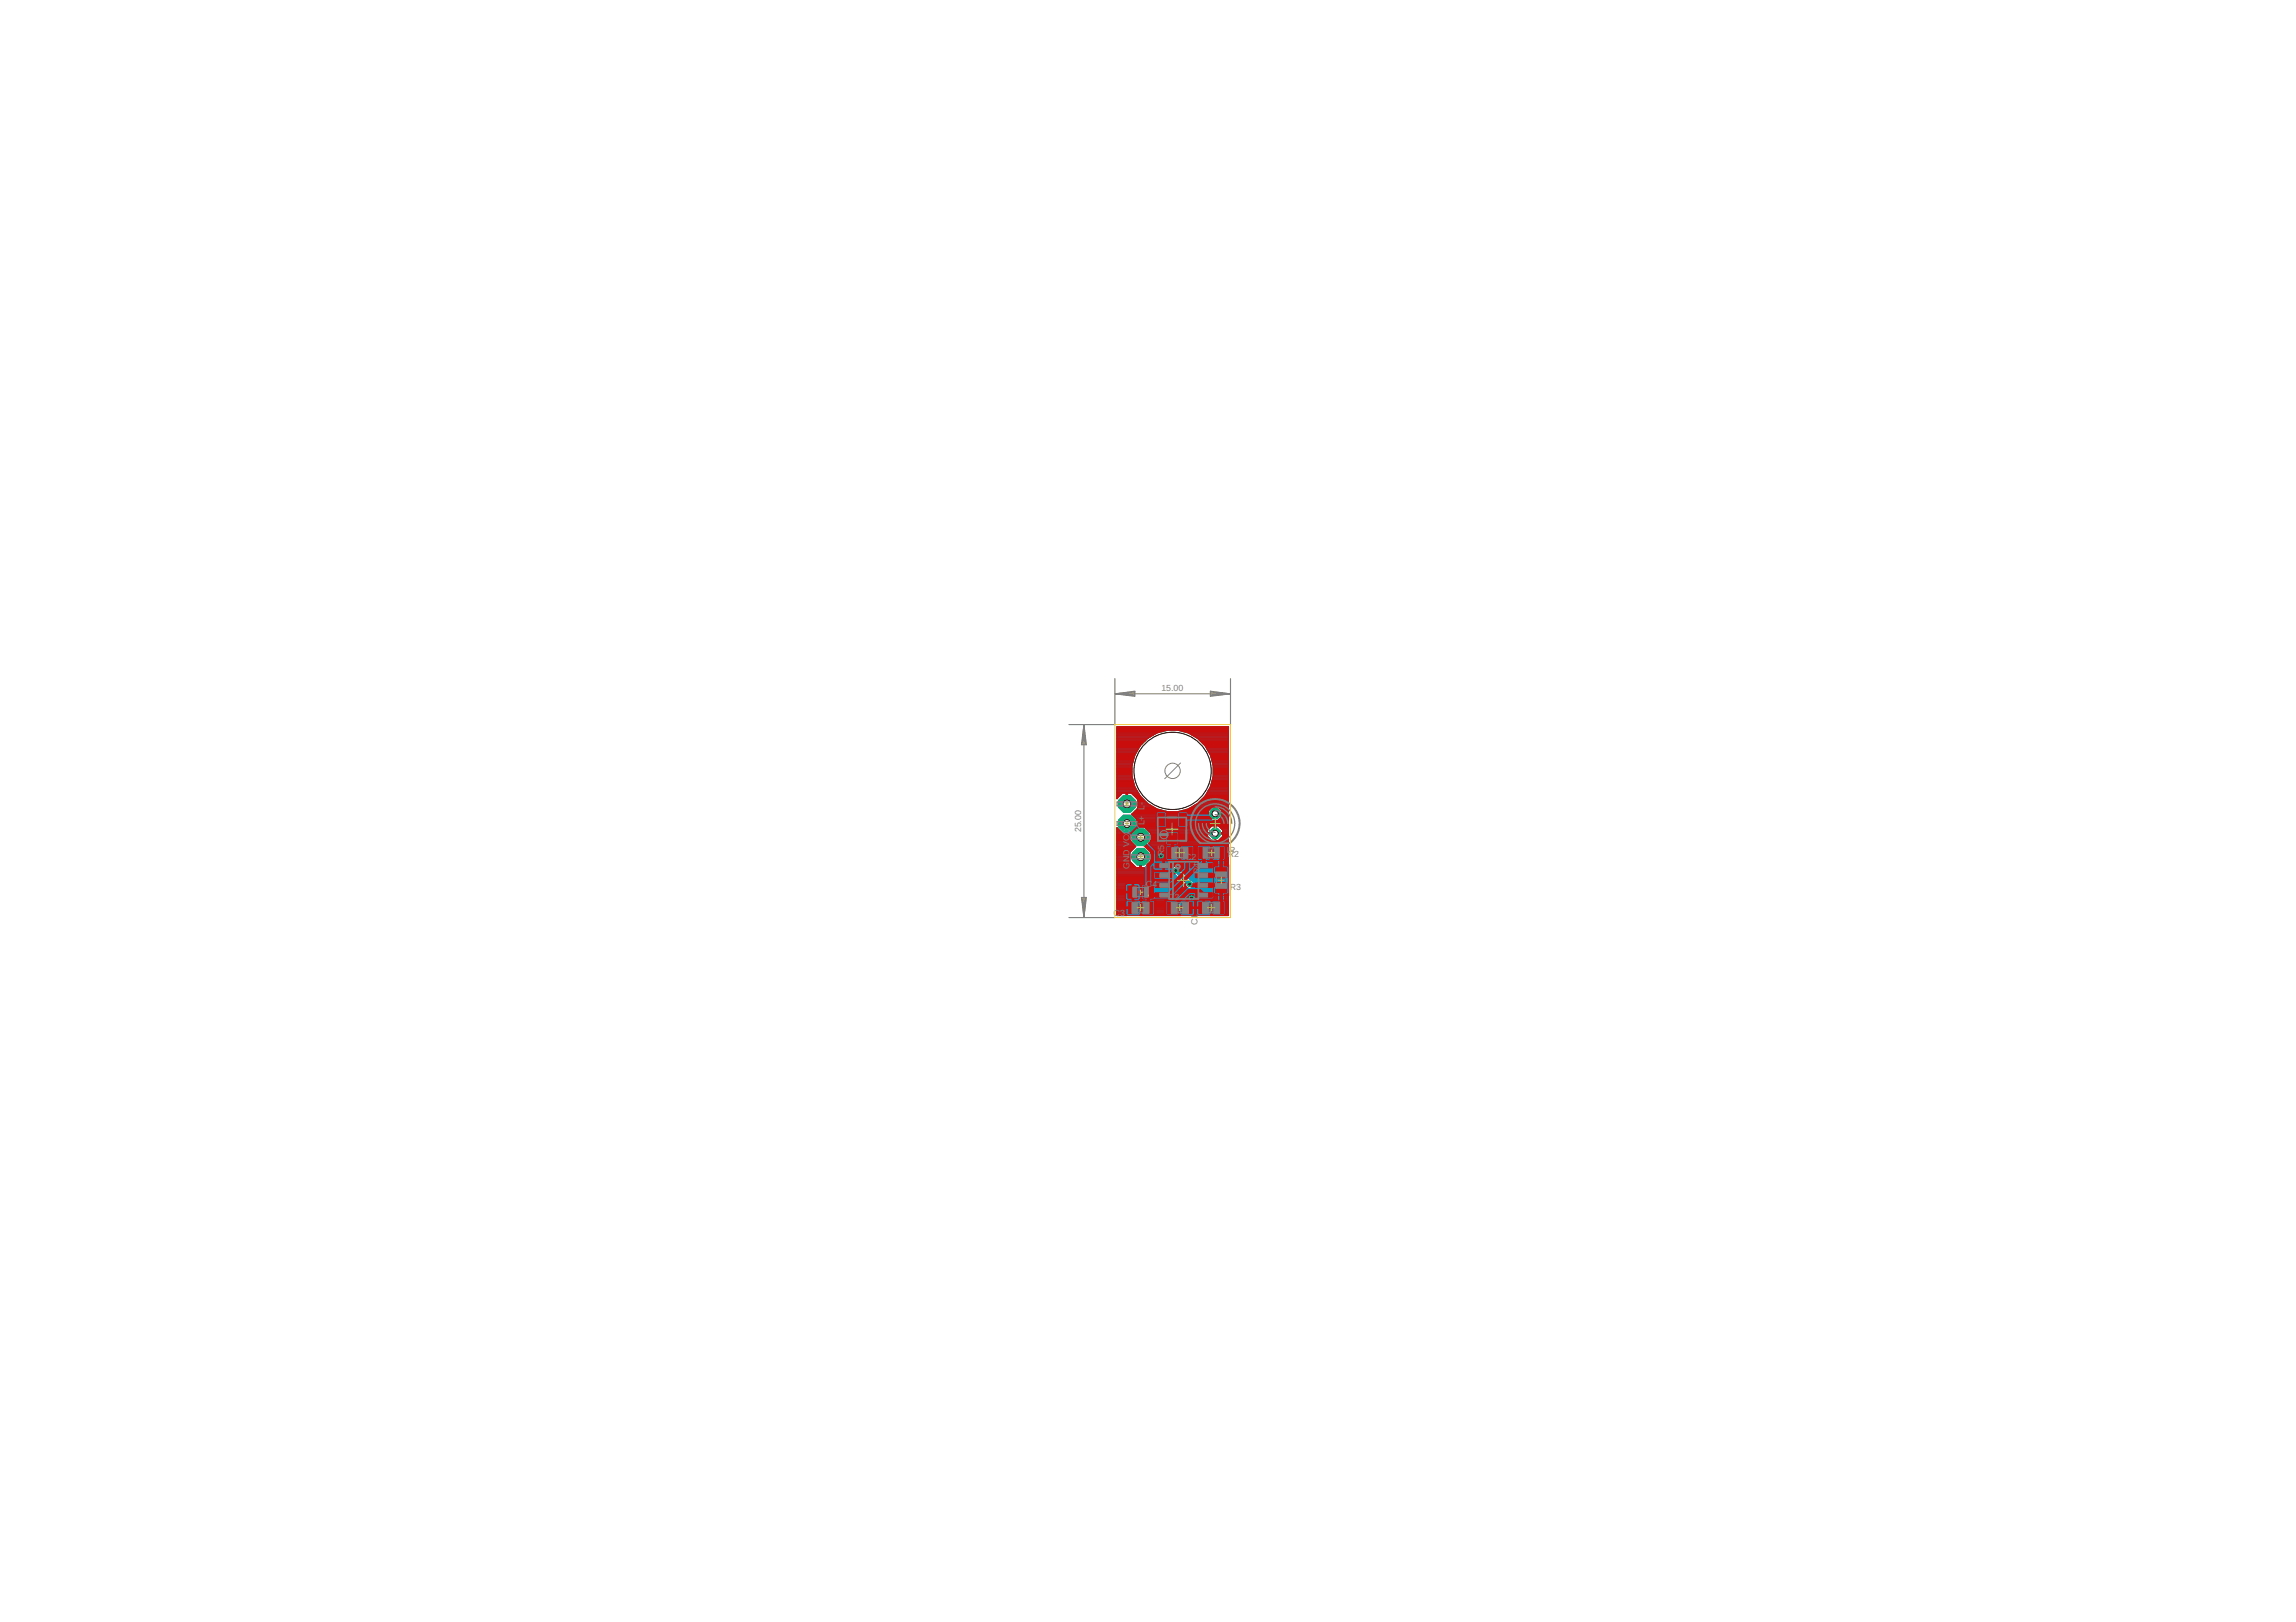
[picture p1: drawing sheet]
<svg xmlns="http://www.w3.org/2000/svg" width="297mm" height="210mm" viewBox="0 0 297 210" stroke-linecap="round" stroke-linejoin="round" font-family="sans-serif">
<defs><g id="words">
<g font-size="1.1" fill="#808080">
<text x="150.2" y="89.4">15.00</text>
<text x="139.9" y="107.7" transform="rotate(-90 139.9 107.7)">25.00</text>
<text x="148.1" y="106.8" transform="rotate(-90 148.1 106.8)">L</text>
<text x="148.1" y="106.2" transform="rotate(-90 148.1 106.2)">+</text>
<text x="148.1" y="104.8" transform="rotate(-90 148.1 104.8)">L</text>
<text x="148.1" y="104.2" transform="rotate(-90 148.1 104.2)">-</text>
<text x="146.1" y="112.4" transform="rotate(-90 146.1 112.4)">G</text>
<text x="146.1" y="111.5" transform="rotate(-90 146.1 111.5)">N</text>
<text x="146.1" y="110.7" transform="rotate(-90 146.1 110.7)">D</text>
<text x="146.1" y="109.6" transform="rotate(-90 146.1 109.6)">V</text>
<text x="146.1" y="108.9" transform="rotate(-90 146.1 108.9)">CC</text>
<text x="150.6" y="110.8" transform="rotate(-90 150.6 110.8)">R</text>
<text x="150.6" y="109.9" transform="rotate(-90 150.6 109.9)">5</text>
<text x="153" y="111.3">IC2</text>
<text x="155.2" y="113.1" transform="rotate(-90 155.2 113.1)">R</text>
<text x="155.2" y="112.3" transform="rotate(-90 155.2 112.3)">4</text>
<text x="158.7" y="110.4">I</text>
<text x="159" y="110.4">R</text>
<text x="159.7" y="110.9">2</text>
<text x="144.1" y="118.5">C3</text>
<text x="148.3" y="114.7">C4</text>
<text x="151.1" y="116.5">C2</text>
<text x="154.9" y="119.8" transform="rotate(-90 154.9 119.8)">C1</text>
<text x="159.1" y="115.2">R3</text>
</g>
</g></defs>
<path d="M152.1 112.6l1.8 1.8" fill="none" stroke="#0696d7" stroke-width=".51"/>
<g fill="none" stroke="#0696d7" stroke-width=".17">
<path d="M144.5 99.9h1.9M144.5 99.8h1.9M144.5 99.7h1.9M144.5 99.6h1.9M144.5 99.5h1.9M144.5 99.4h1.9M144.5 99.2h1.9M144.5 99.1h1.9M144.5 99h2M144.5 98.9h2M144.5 98.7h2M144.5 98.6h2.1"/>
<path d="M144.5 98.5h2.1M144.5 98.4h2.1M144.5 98.3h2.1M144.5 98.1h2.2M144.5 98h2.2M144.5 97.9h2.2M144.5 97.8h2.3M144.5 97.7h2.3M144.5 97.5h2.4M144.5 97.4h2.5M144.5 97.3h2.5M144.5 97.2h2.6"/>
<path d="M144.5 97.1h2.7M144.5 96.9h2.8M144.5 96.8h2.8M144.5 96.7h2.9M144.5 96.6h3M144.5 96.5h3.1M144.5 96.3h3.2M144.5 96.2h3.3M144.5 96.1h3.4M144.5 96h3.5M144.5 95.9h3.7M144.5 95.7h3.8"/>
<path d="M144.5 95.6h3.9M144.5 95.5h4.1M144.5 95.4h4.3M144.5 95.2h4.5M144.5 95.1h4.7M144.5 95h4.9M144.5 94.9h5.1M144.5 94.8h5.5M144.5 94.7h5.9M144.5 94.5h6.4M144.5 94.4h14.4M144.5 94.3h14.4"/>
<path d="M144.5 94.2h14.4M152.5 94.5h6.4M153 94.7h5.9M153.4 94.8h5.5M153.8 94.9h5.1M154 95h4.9M154.2 95.1h4.7M154.4 95.2h4.5M154.6 95.4h4.3M154.9 95.5h4M155 95.6h3.9M155.1 95.7h3.8"/>
<path d="M155.3 95.9h3.6M155.4 96h3.5M155.5 96.1h3.4M155.6 96.2h3.3M155.7 96.3h3.2M155.9 96.5h3M156 96.6h2.9M156 96.7h2.9M156.1 96.8h2.8M156.2 96.9h2.7M156.2 97.1h2.7M156.3 97.2h2.6"/>
<path d="M156.4 97.3h2.5M156.4 97.4h2.5M156.5 97.5h2.4M156.6 97.7h2.3M156.6 97.8h2.3M156.7 97.9h2.2M156.7 98h2.2M156.7 98.1h2.2M156.8 98.3h2.1M156.8 98.4h2.1M156.8 98.5h2.1M156.9 98.6h2"/>
<path d="M156.9 98.7h2M156.9 98.9h2M157 99h1.9M157 99.9h1.9M157 99.8h1.9M157 99.7h1.9M157 99.6h1.9M157 99.5h1.9M157 99.4h1.9M157 99.2h1.9M157 99.1h1.9M144.5 103.3l.7-.7h.5v1.3h1.5v-.5"/>
<path d="M144.5 103.3v-9.3h14.4v24.5h-14.4v-11.4l.7 .8h1.1v1M144.5 113.9h8.2M144.5 112.1h2.3M144.5 107.9h1.8M144.5 107.8h.7M144.5 118.4h14.4M144.5 118.3h14.4M144.5 118.2h14.4M144.5 118h14.4M144.5 117.9h14.4M144.5 117.8h14.4M144.5 117.7h14.4"/>
<path d="M144.5 117.5h14.4M144.5 117.4h14.4M144.5 117.3h14.4M144.5 117.2h14.4M144.5 117.1h14.4M144.5 116.9h14.4M144.5 116.8h14.4M144.5 116.7h14.4M144.5 116.6h14.4M144.5 116.5h14.4M144.5 116.3h14.4M144.5 116.2h14.4"/>
<path d="M144.5 116.1h14.4M144.5 116h14.4M144.5 115.8h14.4M144.5 115.7h14.4M144.5 115.6h14.4M144.5 115.5h14.4M144.5 115.4h14.4M144.5 115.3h14.4M144.5 115.1h14.4M144.5 115h14.4M144.5 114.9h9.1M144.5 114.8h9"/>
<path d="M144.5 114.7h8.9M144.5 114.5h8.8M144.5 114.4h8.7M144.5 114.3h8.6M144.5 114.2h8.5M144.5 114h8.3M144.5 113.8h8.1M144.5 113.7h8M144.5 113.6h7.9M144.5 113.5h7.7M144.5 113.3h7.6M144.5 113.2h7.5"/>
<path d="M144.5 113.1h7.3M144.5 113h7.2M144.5 112.8h7.1M144.5 112.7h7.1M144.5 112.6h7.1M144.5 112.5h7.1M144.5 112.4h7.2M144.5 112.2h2.4M144.5 112h2.2M144.5 111.9h2.1M144.5 111.8h2M144.5 111.6h1.8"/>
<path d="M144.5 111.5h1.7M144.5 111.4h1.7M144.5 111.3h1.7M144.5 111.1h1.7M144.5 111h1.7M144.5 110.9h3M144.5 110.8h1.7M144.5 110.7h1.7M144.5 110.6h1.7M144.5 110.4h1.7M144.5 110.3h1.7M144.5 110.2h1.8"/>
<path d="M144.5 110.1h1.9M144.5 110h2M144.5 109.8h2.1M144.5 109.7h2.2M144.5 109.6h2.4M144.5 109.5h2.3M144.5 109.3h2.2M144.5 109.2h2.1M144.5 109.1h2M144.5 109h1.9M144.5 108.9h1.8M144.5 108.8h1.8"/>
<path d="M144.5 108.6h1.8M144.5 108.5h1.8M144.5 108.4h1.8M144.5 108.3h1.8M144.5 108.1h1.8M144.5 108h1.8M144.5 107.7h.5M144.5 107.5h.4M144.5 107.4h.3M144.5 107.3h.2M144.5 107.2h.1M144.5 103.3v.1"/>
<path d="M144.5 103.2h.1M144.5 103.1h.2M144.5 103h.4M144.5 102.8h.5M144.5 102.7h.6M144.5 102.6h2.8M144.5 102.5h2.7M144.5 102.4h2.6M144.5 102.2h2.5M144.5 102.1h2.5M144.5 102h2.4M144.5 101.9h2.3"/>
<path d="M144.5 101.8h2.3M144.5 101.6h2.2M144.5 101.5h2.2M144.5 101.4h2.2M144.5 101.3h2.2M144.5 101.2h2.1M144.5 101h2.1M144.5 100.9h2.1M144.5 100.8h2M144.5 100.7h2M144.5 100.6h2M144.5 100.4h1.9"/>
<path d="M144.5 100.3h1.9M144.5 100.2h1.9M144.5 100.1h1.9M145.7 103.9h.2M145.7 103.8h.2M145.7 103.7h.2M145.7 103.6h.2M145.7 103.4h.2M145.7 103.3h.2M145.7 103.2h.2M145.7 103.1h.2M145.7 103h.2"/>
<path d="M145.7 102.8h.2M145.7 102.7h.2M145.9 104.1h2.7M146.3 108.9l.6 .6-.7 .8v.5h1.3v1.5h-.5l-.8-.8v-.5h2.8v.5l-.9 .8h-.5v-1.5h1.4v-.5l-.8-.8 .7-.6M146.5 105.4h9.8M146.5 102.7h.8M146.6 105.5h9.7M146.6 105.3h9.7M146.6 102.8h.8M146.7 105.6h9.6M146.7 105.1h9.6M146.7 103h.8"/>
<path d="M146.8 105h4.1M146.8 105.7h9.6M146.8 103.1h.8M146.9 105.9h9.6M146.9 104.9h3.6M147 103.2h.7M147 106h9.6M147 104.8h3M147.1 103.3h.7M147.1 106.9h9.6M147.1 106.8h11.8M147.1 106.7h11.8"/>
<path d="M147.1 106.6h11.8M147.1 106.5h11.8M147.1 106.3h11.8M147.1 106.2h11.8M147.1 106.1h9.6M147.2 104.6h2.4M147.2 103.4l-.8-.8h-.5v1.5h1.3v.5l-.8 .8 .7 .6v1l9.5 .1M147.2 104.4h2M147.2 104.5h2.2M147.2 104.3h1.8M147.2 104.2h1.6M147.2 103.9h1.2"/>
<path d="M147.2 103.8h1.1M147.2 103.7h1M147.2 103.6h.9M147.2 103.4h.7M147.5 112.1h.1M147.5 112.2h.1M147.5 112h.1M147.5 111.9h.1M147.5 111.8h.1M147.5 111.6h.1M147.5 111.5h.1M147.5 111.4h.1"/>
<path d="M147.5 111.3h.1M147.5 111.1h.1M147.5 111h.1M147.6 110.9h11.3M148.1 107l.8 .8v1.1M148.2 112.2h3.6M148.3 107.2h8.2M148.3 109.6h10.6M148.3 109.5h10.6M148.3 112.1h10.6M148.4 109.7h10.5M148.4 107.3h7.9"/>
<path d="M148.4 109.3h10.5M148.4 112h10.5M148.5 107.4h7.7M148.5 109.8h10.4M148.5 109.2h10.4M148.5 111.9h10.4M148.6 107.5h7.6M148.6 110h10.3M148.7 109.1h10.2M148.7 111.8h10.2M148.7 110.1h10.2M148.7 107.7h7.5"/>
<path d="M148.8 109h10.1M148.8 111.6h10.1M148.8 107.8h10.1M148.9 107.9h10M148.9 110.2h10M148.9 108.9h10M148.9 108.8h7.8M148.9 108.6h7.7M148.9 108.5h7.6M148.9 108.4h7.5M148.9 108.3h7.3M148.9 108.1h7.3"/>
<path d="M148.9 108h7.3M148.9 111.5h10M149 111.4h9.9M149 111.3h9.9M149 111.1h9.9M149 111h9.9M149 110.8h9.9M149 110.7h9.9M149 110.6h9.9M149 110.4h9.9M149 110.3h9.9M151.9 112.1l-.3 .3v.5l1.8 1.8"/>
<path d="M152.4 112.1l.3 .4M152.5 112.2h6.4M152.5 105h3.8M152.6 112.4h6.3M152.7 112.5l1.7 1.7v.5M152.7 112.5h6.2M152.8 112.6h6.1M152.9 112.7h6M153 104.9h3.4M153 112.8h5.9M153.1 113h5.8M153.2 113.1h5.7"/>
<path d="M153.4 113.2h5.5M153.4 114.7l.3 .3h.4l.3-.3M153.4 104.8h3.1M153.5 113.3h5.4M153.6 113.5h5.3M153.7 113.6h5.2M153.8 104.6h2.8M153.8 113.7h5.1M154 113.8h4.9M154 104.5h2.7M154.2 113.9h4.7M154.2 114.9h4.7"/>
<path d="M154.2 104.4h4.7M154.3 114h4.6M154.3 114.8h4.6M154.4 114.2h4.5M154.4 104.3h4.5M154.4 114.7h4.5M154.4 114.5h4.5M154.4 114.4h4.5M154.4 114.3h4.5M154.6 104.2h4.3M154.8 104.1h4.1M155 103.9h3.9"/>
<path d="M155.1 103.8h3.8M155.2 103.7h3.7M155.4 103.6h3.5M155.5 103.4h3.4M155.6 103.3h3.3M155.7 103.2h3.2M155.9 103.1h3M156 103h2.9M156 102.8h2.9M156.1 102.7h2.8M156.2 102.6h2.7M156.2 107.4l.6-.6h.3v2h-.3l-.6-.6"/>
<path d="M156.2 107.4v.4M156.2 107.9v.3M156.2 102.5h2.7M156.3 102.4h2.6M156.4 102.2h2.5M156.4 102.1h2.5M156.5 102h2.4M156.6 101.9h2.3M156.6 101.8h2.3M156.7 101.6h2.2M156.7 101.5h2.2M156.7 101.4h2.2"/>
<path d="M156.8 101.3h2.1M156.8 101.2h2.1M156.8 104.4l-.5 .5v.8l.5 .5h.8l.5-.5v-.8l-.5-.5M156.8 101h2.1M156.9 100.9h2M156.9 100.8h2M156.9 100.7h2M157 100.6h1.9M157 100.4h1.9M157 100.3h1.9M157 100.2h1.9M157 100.1h1.9"/>
<path d="M157.1 107.1h.2M157.1 108.8h.2M157.1 108.6h.2M157.1 108.5h.2M157.1 108.4h.2M157.1 108.3h.2M157.1 108.1h.2M157.1 108h.2M157.1 107.7h.2M157.1 107.5h.2M157.1 107.4h.2M157.1 107.3h.2"/>
<path d="M157.1 107.2h.2M157.1 106.9h.2M157.6 106.1h1.3M157.7 108.8h1.2M157.7 104.5h1.2M157.7 106.9h1.2M157.8 106h1.1M157.8 107.1h1.1M157.8 108.6h1.1M157.8 104.6h1.1M157.9 105.9h1M157.9 108.5h1"/>
<path d="M157.9 104.8h1M157.9 107.2h1M158 105.7h.9M158.1 108.4h.8M158.1 104.9h.8M158.1 107.3h.8M158.1 105.6h.8M158.1 105.5h.8M158.1 105.4h.8M158.1 105.3h.8M158.1 105.1h.8M158.1 105h.8"/>
<path d="M158.2 108.3h.7M158.2 107.4h.7M158.2 107.4l-.6-.6h-.3v2h.3l.6-.6M158.2 107.4v.4M158.2 107.9v.3M158.2 108.1h.7M158.2 108h.7M158.2 107.7h.7M158.2 107.5h.7"/>
<circle cx="151.7" cy="99.8" r="5.3"/>
</g>
<circle cx="147.6" cy="110.9" r="1.17" fill="#0dab76" stroke="#0dab76" stroke-width=".13"/>
<circle cx="147.6" cy="110.9" r=".51" fill="#fff" stroke="#000" stroke-width=".13"/>
<circle cx="157.2" cy="105.3" r=".71" fill="#0dab76" stroke="#0dab76" stroke-width=".13"/>
<circle cx="157.2" cy="105.3" r=".4" fill="#fff" stroke="#000" stroke-width=".13"/>
<circle cx="157.2" cy="107.8" r=".71" fill="#0dab76" stroke="#0dab76" stroke-width=".13"/>
<circle cx="157.2" cy="107.8" r=".4" fill="#fff" stroke="#000" stroke-width=".13"/>
<circle cx="147.6" cy="108.4" r="1.17" fill="#0dab76" stroke="#0dab76" stroke-width=".13"/>
<circle cx="147.6" cy="108.4" r=".51" fill="#fff" stroke="#000" stroke-width=".13"/>
<circle cx="145.8" cy="106.6" r="1.17" fill="#0dab76" stroke="#0dab76" stroke-width=".13"/>
<circle cx="145.8" cy="106.6" r=".51" fill="#fff" stroke="#000" stroke-width=".13"/>
<circle cx="145.8" cy="104" r="1.17" fill="#0dab76" stroke="#0dab76" stroke-width=".13"/>
<circle cx="145.8" cy="104" r=".51" fill="#fff" stroke="#000" stroke-width=".13"/>
<circle cx="152.1" cy="112.6" r=".3" fill="#0dab76" stroke="#0dab76" stroke-width=".13"/>
<circle cx="152.1" cy="112.6" r=".11" fill="#fff" stroke="#000" stroke-width=".13"/>
<circle cx="153.9" cy="114.4" r=".3" fill="#0dab76" stroke="#0dab76" stroke-width=".13"/>
<circle cx="153.9" cy="114.4" r=".11" fill="#fff" stroke="#000" stroke-width=".13"/>
<circle cx="154.2" cy="116.2" r=".3" fill="#0dab76" stroke="#0dab76" stroke-width=".13"/>
<circle cx="154.2" cy="116.2" r=".11" fill="#fff" stroke="#000" stroke-width=".13"/>
<circle cx="150.2" cy="110.7" r=".3" fill="#0dab76" stroke="#0dab76" stroke-width=".13"/>
<circle cx="150.2" cy="110.7" r=".11" fill="#fff" stroke="#000" stroke-width=".13"/>
<g fill="#c90d0c" stroke="#c90d0c" stroke-width=".13">
<path d="M157 116.7h1.3v1.5h-1.3z"/>
<path d="M155.1 116.7h1.3v1.5h-1.3z"/>
<path d="M151 116.7h1.3v1.5h-1.3z"/>
<path d="M152.9 116.7h1.3v1.5h-1.3z"/>
<path d="M147.8 116.7h1.4v1.5h-1.4z"/>
<path d="M146 116.7h1.3v1.5h-1.3z"/>
<path d="M147.9 114.6h1.3v1.6h-1.3z"/>
<path d="M145.9 114.6h1.3v1.6h-1.3z"/>
<path d="M155.1 109.6h1.3v1.5h-1.3z"/>
<path d="M157 109.6h1.3v1.5h-1.3z"/>
<path d="M157.2 114.2h1.5v1.3h-1.5z"/>
<path d="M157.2 112.3h1.5v1.3h-1.5z"/>
<path d="M152.9 109.6h1.3v1.5h-1.3z"/>
<path d="M151 109.6h1.3v1.5h-1.3z"/>
<path d="M152.6 105.3h.9v1.6h-.9z"/>
<path d="M149.8 105.3h.9v1.6h-.9z"/>
<path d="M151 107.8h1.3v1.4h-1.3z"/>
<path d="M149.4 113h2.2v.6h-2.2z"/>
<path d="M154.6 113h2.2v.6h-2.2z"/>
<path d="M149.4 111.7h2.2v.6h-2.2z"/>
<path d="M149.4 114.3h2.2v.6h-2.2z"/>
<path d="M149.4 115.5h2.2v.6h-2.2z"/>
<path d="M154.6 111.7h2.2v.6h-2.2z"/>
<path d="M154.6 114.3h2.2v.6h-2.2z"/>
<path d="M154.6 115.5h2.2v.6h-2.2z"/>
</g>
<g fill="none" stroke="#c90d0c" stroke-width=".51">
<path d="M147.6 108.4v.4l1.5 1.5v1.2l-.5 .5v3.8h2.6l.6-.5M148.6 116l-.1 1.5M151.6 108.5l.1 1.9M151.8 115.3h.1M152.1 115h.1M152.1 112.6l-.6 .7h-1M153.6 110.4v2.1l-2 2.1h-1.1M153.9 114.4l.1 .2h3.7l.3 .3v2.2l-.4 .4M155.7 112h.1M155.7 110.4v1.6M155.7 112h-.7l-3.2 3.3M155.7 115.8l-.5-.5h-1.4l-2.1 2.2"/>
<path d="M157.2 105.3l-.5 .5h-3.4l-.3 .3M157.6 110.4l.4 .3v2.2l-.4 .4h-1.9"/>
</g>
<path d="M145.8 106.6l1.8 1.8" fill="none" stroke="#c90d0c" stroke-width="1.3"/>
<g fill="none" stroke="#c90d0c" stroke-width=".17">
<path d="M144.5 99.9h1.9M144.5 99.8h1.9M144.5 99.7h1.9M144.5 99.6h1.9M144.5 99.5h1.9M144.5 99.4h1.9M144.5 99.2h1.9M144.5 99.1h1.9M144.5 99h2M144.5 98.9h2M144.5 98.7h2M144.5 98.6h2.1"/>
<path d="M144.5 98.5h2.1M144.5 98.4h2.1M144.5 98.3h2.1M144.5 98.1h2.2M144.5 98h2.2M144.5 97.9h2.2M144.5 97.8h2.3M144.5 97.7h2.3M144.5 97.5h2.4M144.5 97.4h2.5M144.5 97.3h2.5M144.5 97.2h2.6"/>
<path d="M144.5 97.1h2.7M144.5 96.9h2.8M144.5 96.8h2.8M144.5 96.7h2.9M144.5 96.6h3M144.5 96.5h3.1M144.5 96.3h3.2M144.5 96.2h3.3M144.5 96.1h3.4M144.5 96h3.5M144.5 95.9h3.7M144.5 95.7h3.8"/>
<path d="M144.5 95.6h3.9M144.5 95.5h4.1M144.5 95.4h4.3M144.5 95.2h4.5M144.5 95.1h4.7M144.5 95h4.9M144.5 94.9h5.1M144.5 94.8h5.5M144.5 94.7h5.9M144.5 94.5h6.4M144.5 94.4h14.4M144.5 94.3h14.4"/>
<path d="M144.5 94.2h14.4M152.5 94.5h6.4M153 94.7h5.9M153.4 94.8h5.5M153.8 94.9h5.1M154 95h4.9M154.2 95.1h4.7M154.4 95.2h4.5M154.6 95.4h4.3M154.9 95.5h4M155 95.6h3.9M155.1 95.7h3.8"/>
<path d="M155.3 95.9h3.6M155.4 96h3.5M155.5 96.1h3.4M155.6 96.2h3.3M155.7 96.3h3.2M155.9 96.5h3M156 96.6h2.9M156 96.7h2.9M156.1 96.8h2.8M156.2 96.9h2.7M156.2 97.1h2.7M156.3 97.2h2.6"/>
<path d="M156.4 97.3h2.5M156.4 97.4h2.5M156.5 97.5h2.4M156.6 97.7h2.3M156.6 97.8h2.3M156.7 97.9h2.2M156.7 98h2.2M156.7 98.1h2.2M156.8 98.3h2.1M156.8 98.4h2.1M156.8 98.5h2.1M156.9 98.6h2"/>
<path d="M156.9 98.7h2M156.9 98.9h2M157 99h1.9M157 99.9h1.9M157 99.8h1.9M157 99.7h1.9M157 99.6h1.9M157 99.5h1.9M157 99.4h1.9M157 99.2h1.9M157 99.1h1.9M144.5 116.5h1.2"/>
<path d="M144.5 116.3h1.1M144.5 115.7h1.1M144.5 117.4h3.1M144.5 115.4h3.2M144.5 103.3l.7-.7h.5v1.3h1.5v-.5M144.5 103.3v-9.3h14.4v18.2l-.1-.1h-.3v-.8M144.5 112.1h2.3M144.5 111.4h1.7M144.5 107.9h1.4M144.5 107.8h.7M144.5 107.7h.5M144.5 113.8h3.6"/>
<path d="M144.5 116.6h1.2M144.5 118.4h1.2M144.5 118.3h1.1M144.5 118.2h1.1M144.5 118h1.1M144.5 117.9h1.1M144.5 117.8h1.1M144.5 117.7h1.1M144.5 117.5h2M144.5 117.3h1.1M144.5 117.2h1.1M144.5 117.1h1.1"/>
<path d="M144.5 116.9h1.1M144.5 116.8h1.1M144.5 116.7h1.1M144.5 116.2h1.1M144.5 116.1h1.1M144.5 116h1.1M144.5 115.8h1.1M144.5 115.6h1.1M144.5 115.5h2M144.5 115.3h1.1M144.5 115.1h1.1M144.5 115h1.1"/>
<path d="M144.5 114.9h1.1M144.5 114.8h1.1M144.5 114.7h1.1M144.5 114.5h1.1M144.5 114.4h1.2M144.5 114.3h3.6M144.5 114.2h3.6M144.5 114h3.6M144.5 113.9h3.6M144.5 113.7h3.6M144.5 113.6h3.6M144.5 113.5h3.6"/>
<path d="M144.5 113.3h3.6M144.5 113.2h3.6M144.5 113.1h3.6M144.5 113h3.6M144.5 112.8h3.6M144.5 112.7h3.6M144.5 112.6h3.6M144.5 112.5h3.6M144.5 112.4h3.6M144.5 112.2h2.4M144.5 112h2.2M144.5 111.9h2.1"/>
<path d="M144.5 111.8h2M144.5 111.6h1.8M144.5 111.5h1.7M144.5 111.3h1.7M144.5 111.1h1.7M144.5 111h1.7M144.5 110.9h3M144.5 110.8h1.7M144.5 110.7h1.7M144.5 110.6h1.7M144.5 110.4h1.7M144.5 110.3h1.7"/>
<path d="M144.5 110.2h1.8M144.5 110.1h1.9M144.5 110h2M144.5 109.8h2.1M144.5 109.7h2.2M144.5 109.6h2.4M144.5 109.5h2.3M144.5 109.3h2.2M144.5 109.2h2.1M144.5 109.1h2M144.5 109h1.9M144.5 108.9h1.8"/>
<path d="M144.5 108.8h1.8M144.5 108.6h1.8M144.5 108.5h1.8M144.5 108.4h1.8M144.5 108.3h1.8M144.5 108.1h1.7M144.5 108h1.5M144.5 107.5h.4M144.5 107.4h.3M144.5 107.3h.2M144.5 107.2h.1M144.5 103.3v.1"/>
<path d="M144.5 103.2h.1M144.5 103.1h.2M144.5 103h.4M144.5 102.8h.5M144.5 102.7h.6M144.5 102.6h2.8M144.5 102.5h2.7M144.5 102.4h2.6M144.5 102.2h2.5M144.5 102.1h2.5M144.5 102h2.4M144.5 101.9h2.3"/>
<path d="M144.5 101.8h2.3M144.5 101.6h2.2M144.5 101.5h2.2M144.5 101.4h2.2M144.5 101.3h2.2M144.5 101.2h2.1M144.5 101h2.1M144.5 100.9h2.1M144.5 100.8h2M144.5 100.7h2M144.5 100.6h2M144.5 100.4h1.9"/>
<path d="M144.5 100.3h1.9M144.5 100.2h1.9M144.5 100.1h1.9M145.6 114.5v.9M145.6 116.7v.7M145.7 114.4l-.1 .1M145.7 116.5l-.1 .2M145.7 103.9h.2M145.7 103.8h.2M145.7 103.7h.2M145.7 103.6h.2M145.7 103.4h.2"/>
<path d="M145.7 103.3h.2M145.7 103.2h.2M145.7 103.1h.2M145.7 103h.2M145.7 102.8h.2M145.7 102.7h.2M145.9 104.1h2.7M146.3 108.9l.6 .6-.7 .8v.5h1.3v1.5h-.5l-.8-.8v-.5h1.4v1.3h.5v2.1h-.3l-.1 .2v1.7M146.3 108.2l-.4-.3h-.7l-.7-.8v11.4h1.2l-.1-.2v-.7h.9v-3.3l-.8 .1M146.3 108.2v.7M146.5 105.4h3.1M146.5 102.7h.8"/>
<path d="M146.5 116.3h.1M146.5 115.7h.1M146.5 116.2h.1M146.5 116.1h.1M146.5 116h.1M146.5 115.8h.1M146.5 115.6h.1M146.5 115.3h.1M146.5 115.1h.1M146.5 115h.1M146.5 114.9h.1M146.5 114.8h.1"/>
<path d="M146.5 114.7h.1M146.5 114.5h.1M146.5 114.4h.1M146.5 116.5h.1M146.5 117.3h.2M146.5 117.2h.2M146.5 117.1h.2M146.5 116.9h.2M146.5 116.8h.2M146.5 116.7h.2M146.6 105.5h3M146.6 105.3h3"/>
<path d="M146.6 102.8h.8M146.6 115.5h1.1M146.7 117.5h.9M146.7 105.6h2.9M146.7 105.1h2.9M146.7 103h.8M146.8 105h4.1M146.8 105.7h2.8M146.8 103.1h.8M146.9 105.9h2.7M146.9 104.9h3.6M147 103.2h.7"/>
<path d="M147 106h2.6M147 104.8h3M147.1 103.3h.7M147.1 106.6h2.5M147.1 106.5h2.5M147.1 106.3h2.5M147.1 106.2h2.5M147.1 106.1h2.5M147.2 106.7h2.4M147.2 104.6h2.4M147.2 103.4l-.8-.8h-.5v1.5h1.3v.5l-.8 .8 .7 .6v.7l.4 .3 2.1 .1M147.2 104.4h2"/>
<path d="M147.2 104.5h2.2M147.2 104.3h1.8M147.2 104.2h1.6M147.2 103.9h1.2M147.2 103.8h1.1M147.2 103.7h1M147.2 103.6h.9M147.2 103.4h.7M147.3 106.8h2.3M147.4 106.9h2.2M147.4 114.4h.7M147.5 116.5h.6h-.3l-.2 .1v1.7l.2 .1h1.4l.2-.1v-1.7l-.4-.1h3"/>
<path d="M147.5 116.5l.1 .2M147.5 116.5l.1-.2v-.8h-2v.8l.1 .2M147.5 112.1h.1M147.5 111.4h.1M147.5 112.2h.1M147.5 112h.1M147.5 111.9h.1M147.5 111.8h.1M147.5 111.6h.1M147.5 111.5h.1M147.5 111.3h.1M147.5 111.1h.1"/>
<path d="M147.5 111h.1M147.5 116.3h.2M147.5 114.5l.1 .9M147.5 114.5l-.2-.2h-.7v2.3M147.5 114.5h.2M147.6 115.7h.1M147.6 116.6h.1M147.6 118.4h.1M147.6 116.2h.1M147.6 116.1h.1M147.6 116h.1M147.6 115.8h.1"/>
<path d="M147.6 115.6h.1M147.6 115.3h.1M147.6 115.1h.1M147.6 115h.1M147.6 114.9h.1M147.6 114.8h.1M147.6 114.7h.1M147.6 116.7v.7M147.6 118.3h.1M147.6 118.2h.1M147.6 118h.1M147.6 117.9h.1"/>
<path d="M147.6 117.8h.1M147.6 117.7h.1M147.6 117.3h.1M147.6 117.2h.1M147.6 117.1h.1M147.6 116.9h.1M147.6 116.8h.1M147.6 116.7h.1M147.7 116.3l.1 .2M148.1 107l.8 .8v1.1M148.3 107.2h8.2M148.4 107.3h7.9"/>
<path d="M148.5 107.4h7.7M148.6 107.5h7.6M148.7 109.1h2.1M148.7 109.2h2.1M148.7 107.7h2.2M148.8 109h2M148.8 109.3h2.1M148.8 107.8h2M148.9 108.9l-.3 .2 .9 1M148.9 107.9h1.9M148.9 108.9h1.9M148.9 108.8h1.9"/>
<path d="M148.9 108.6h1.9M148.9 108.5h1.9M148.9 108.4h1.9M148.9 108.3h1.9M148.9 108.1h1.9M148.9 108h1.9M148.9 109.5h2M149 113.8h2.6l-.2 .2h-2l-.2 .2M149 114.4h.2M149 114.3h.2M149 114.2h.2M149 114h.3"/>
<path d="M149 113.9h2.5M149 113.7h.2M149 113.6h.2M149 113.5h.2M149 113.3h.2M149 113.2h.2M149 113.1h.2M149 113h.2M149 112.8h.3M149 112.7h2.4M149 112.6h.3M149 112.5h.2"/>
<path d="M149 112.4h.1M149 112.2h.1M149.1 109.6h1.7M149.1 112.1h.1M149.1 112.4v-.3l-.1 .1v2.2h.2v-.2M149.2 109.7h1.6M149.2 113.7l.2 .1M149.3 109.8h1.5M149.3 116.6h1.6M149.3 118.4h1.6M149.4 117.4h1.4M149.4 118.3h1.4"/>
<path d="M149.4 118.2h1.4M149.4 118h1.4M149.4 117.9h1.4M149.4 117.8h1.4M149.4 117.7h1.4M149.4 117.5h1.4M149.4 117.3h1.4M149.4 117.2h1.4M149.4 117.1h1.4M149.4 116.9h1.4M149.4 116.8h1.4M149.4 116.7h1.4"/>
<path d="M149.4 110h1.4M149.5 110.1v1.3h3.6M149.5 111.3h1.4M149.5 111.1h1.3M149.5 111h1.3M149.5 110.9h1.3M149.5 110.8h1.3M149.5 110.7h1.3M149.5 110.6h1.3M149.5 110.4h1.3M149.5 110.3h1.3M149.5 110.2h1.3"/>
<path d="M149.5 110.1h1.3M149.7 105.1h1.1l.1 .1v1.8l-.1 .1h-1.1l-.1-.1v-1.8zM150.5 112.1h.1M150.5 111.4v.6h1.5l-.1-.5M150.5 112.6h.1M150.5 112.5h.1M150.5 112.4h.1M150.5 112.2h.1M150.5 111.9h.1M150.5 111.8h.1M150.5 111.6h.1M150.5 111.5h.1"/>
<path d="M150.6 111.4v1.2h.8l-.1 .2h-1.9l-.2 .1v.8M150.6 112h2.5M150.8 107.8v1.5l.1 .1h.3M150.8 107.8l.1-.2h1.5l.1 .2M150.8 107.1h1.6M150.9 105.1h1.5M150.9 106.9h1.5M150.9 106.8h1.5M150.9 106.7h1.5M150.9 106.6h1.5M150.9 106.5h1.5M150.9 106.3h1.5"/>
<path d="M150.9 106.2h1.5M150.9 106.1h1.5M150.9 106h1.5M150.9 105.9h1.5M150.9 105.7h1.5M150.9 105.6h1.5M150.9 105.5h1.5M150.9 105.4h1.5M150.9 105.3h1.5M150.9 109.4l-.1 .1v1.7l.1 .2h1.5l.2-.2v-1.7l-.2-.1h-.2M151.7 111.4l.2 .1M151.9 115.9v.3l-.2 .2"/>
<path d="M151.9 116.2h.3M151.9 116.1h.4M151.9 116h.5M151.9 115.8h.6M151.9 111.5h1.2M152 111.6h1.1M152 111.9h1.1M152 111.8h1.1M152 115.7h.7M152.1 116.3l-2.7 .1-.1 .1M152.1 115.6h.7M152.3 115.5h.6"/>
<path d="M152.4 115.4h.6M152.4 107.7h3.8M152.4 109.3h6.5M152.5 112.2h.6M152.5 107.9h6.4M152.5 107.8h6.4M152.5 107.8v1.5l-.1 .1M152.5 118.4h.2M152.5 115.3h.7M152.5 111.3h.3M152.5 109.5h.3M152.5 109.2h6.4"/>
<path d="M152.5 109.1h6.4M152.5 109h6.4M152.5 108.9h6.4M152.5 108.8h4.2M152.5 108.6h4.1M152.5 108.5h4M152.5 108.4h3.9M152.5 108.3h3.7M152.5 108.1h3.7M152.5 108h3.7M152.5 105h3.8M152.5 115.2h.1"/>
<path d="M152.6 117.4h4.2M152.6 118.3h.1M152.6 118.2h.1M152.6 118h.1M152.6 117.9h.1M152.6 117.8h.1M152.6 117.7h.1M152.6 117.5h.9M152.6 117.3h.1M152.6 111.1h.1M152.6 111h.1M152.6 110.9h.1"/>
<path d="M152.6 110.8h.1M152.6 110.7h.1M152.6 110.6h.1M152.6 110.4h.1M152.6 110.3h.1M152.6 110.2h.1M152.6 110.1h.1M152.6 110h.1M152.6 109.8h.1M152.6 109.7h.1M152.6 109.6h.1M152.6 117.2h.1"/>
<path d="M152.6 112.4h.5M152.6 115.1h.7M152.7 112.7h.1M152.7 112.6h.1M152.7 112.5h.3M152.7 115h.7M152.8 114.9h.7M153 104.9h3.4M153 114.8h.5M153.1 112.1h-2.6v.5h-1.1h-.2l-.1-.2M153.1 114.7h.3M153.2 114.5h.2"/>
<path d="M153.3 114.4h.1M153.4 114.7l.2 .2-1.7 1.6h-1l-.1 .1v1.7l.1 .1h1.5l.2-.1v-1.1v.2M153.4 114.7v-.3l-1.5 1.5M153.4 104.8h3.1M153.4 116.3h4.1M153.5 116.5h.2M153.5 116.6h.2M153.5 117.3h.2M153.5 117.2h.2M153.5 117.1h.2M153.5 116.9h.2M153.5 116.8h.2"/>
<path d="M153.5 116.7h.2M153.6 116.2h.8M153.6 107.1h3M153.6 105.1h2.7M153.7 117.5h2M153.7 116.1h.7M153.7 106.9h3M153.7 106.8h5.2M153.7 106.7h5.2M153.7 106.6h5.2M153.7 106.5h5.2M153.7 106.3h5.2"/>
<path d="M153.7 105.3h2.6M153.8 116h.6M153.8 104.6h2.8M153.9 115.8h.5M154 104.5h2.7M154.1 112.1h.2M154.1 111.4h1.2M154.1 112.2h.1M154.1 112h.3M154.1 111.9h.3M154.1 111.8h.3M154.1 111.6h.3"/>
<path d="M154.1 111.5h.4M154.2 104.4h4.7M154.4 111.6v.4l-.3 .3v-.9h.2l.2-.2v-1.7l-.2-.1h-1.5l-.1 .1v1.7l.1 .2h.3v.9l-.4 .5v-.4l-.3-.3M154.4 111.6l.1-.1h.8v-.1h-.3l-.1-.2v-1.7l.1-.1h1.5l.1 .1v1.7l-.1 .2h-.3v.1h.7l.2 .1M154.4 111.3h.5M154.4 109.5h.5M154.4 104.3h4.5M154.4 116.5h.5M154.4 116.5l-.7-.1v1.2h.9v.7l-.1 .2h.4l-.1-.2v-.7h.9v-1.2l-.8 .1M154.4 116.5l.1 .1M154.5 111.1h.4M154.5 111h.4"/>
<path d="M154.5 110.9h.4M154.5 110.8h.4M154.5 110.7h.4M154.5 110.6h.4M154.5 110.4h.4M154.5 110.3h.4M154.5 110.2h.4M154.5 110.1h.4M154.5 110h.4M154.5 109.8h.4M154.5 109.7h.4M154.5 109.6h.4"/>
<path d="M154.5 118.4h.3M154.5 116.4l-.1-.2v-.4h-.4l-.6 .6h.1v1.2h-.9v.7l.1 .2h-5.2l.1-.2v-.7h-.9v-1h-.2M154.5 116.6l.1 .1M154.5 116.6h.3M154.6 116.7v.7M154.6 118.3h.2M154.6 118.2h.2M154.6 118h.2M154.6 117.9h.2M154.6 117.8h.2M154.6 117.7h.2M154.6 117.3h.2"/>
<path d="M154.6 117.2h.2M154.6 117.1h.2M154.6 116.9h.2M154.6 116.8h.2M154.6 116.7h.2M154.6 104.2h4.3M154.8 116.7v.7M154.8 104.1h4.1M154.9 116.5l-.1 .2M155 103.9h3.9M155.1 103.8h3.8M155.2 103.7h3.7"/>
<path d="M155.4 103.6h3.5M155.5 103.4h3.4M155.6 103.3h3.3M155.7 116.5h.1M155.7 116.6h.1M155.7 117.3h.1M155.7 117.2h.1M155.7 117.1h.1M155.7 116.9h.1M155.7 116.8h.1M155.7 116.7h.1M155.7 103.2h3.2"/>
<path d="M155.8 117.5h1M155.9 103.1h3M156 103h2.9M156 102.8h2.9M156.1 102.7h2.8M156.2 102.6h2.7M156.2 107.4v.4M156.2 107.9v.3M156.2 107.4l.6-.6h.3v2h-.3l-.6-.6M156.2 111.4h1.3M156.2 102.5h2.7M156.3 102.4h2.6"/>
<path d="M156.4 102.2h2.5M156.4 102.1h2.5M156.5 102h2.4M156.6 111.3h.2M156.6 109.5h.2M156.6 101.9h2.3M156.6 116.5h.9M156.6 116.5l.1 .1M156.6 111.1h.2M156.6 111h.2M156.6 110.9h.2M156.6 110.8h.2"/>
<path d="M156.6 110.7h.2M156.6 110.6h.2M156.6 110.4h.2M156.6 110.3h.2M156.6 110.2h.2M156.6 110.1h.2M156.6 110h.2M156.6 109.8h.2M156.6 109.7h.2M156.6 109.6h.2M156.6 101.8h2.3M156.7 101.6h2.2"/>
<path d="M156.7 118.4h.1M156.7 116.6v.1M156.7 116.6h.1M156.7 101.5h2.2M156.7 116.7v.7M156.7 118.3h.1M156.7 118.2h.1M156.7 118h.1M156.7 117.9h.1M156.7 117.8h.1M156.7 117.7h.1M156.7 117.3h.1"/>
<path d="M156.7 117.2h.1M156.7 117.1h.1M156.7 116.9h.1M156.7 116.8h.1M156.7 116.7h.1M156.7 101.4h2.2M156.8 101.3h2.1M156.8 101.2h2.1M156.8 104.4l-.5 .5v.4h-2.6l-.1-.2h-1.1l-.1 .1v1.8l.1 .1h1.1l.1-.1v-.7h3.2l.1-.1h.6l.5-.5v-.8l-.5-.5M156.8 101h2.1M156.9 100.9h2M156.9 100.8h2"/>
<path d="M156.9 100.7h2M157 111.5h.5M157 100.6h1.9M157 106.2h1.9M157 100.4h1.9M157 100.3h1.9M157 100.2h1.9M157 100.1h1.9M157.1 115.7h.4v.8h-.6l-.1 .1v1.7l.1 .1h1.5l.1-.1v-2.6h.4M157.1 111.6v.5M157.1 112.1h.1M157.1 116.2h.4"/>
<path d="M157.1 116.1h.4M157.1 116h.4M157.1 115.8h.4M157.1 112h.4M157.1 111.9h.4M157.1 111.8h.4M157.1 111.6h.4M157.1 107.1h.2M157.1 107.7h.2M157.1 108.8h.2M157.1 108.6h.2M157.1 108.5h.2"/>
<path d="M157.1 108.4h.2M157.1 108.3h.2M157.1 108.1h.2M157.1 108h.2M157.1 107.5h.2M157.1 107.4h.2M157.1 107.3h.2M157.1 107.2h.2M157.1 106.9h.2M157.1 115.7v.5l-.2 .2M157.6 106.1h1.3M157.7 108.8h1.2"/>
<path d="M157.7 104.5h1.2M157.7 106.9h1.2M157.8 106h1.1M157.8 107.1h1.1M157.8 108.6h1.1M157.8 104.6h1.1M157.9 105.9h1M157.9 108.5h1M157.9 104.8h1M157.9 107.2h1M158 105.7h.9M158.1 108.4h.8"/>
<path d="M158.1 104.9h.8M158.1 107.3h.8M158.1 105.6h.8M158.1 105.5h.8M158.1 105.4h.8M158.1 105.3h.8M158.1 105.1h.8M158.1 105h.8M158.2 108.3h.7M158.2 107.4h.7M158.2 107.4l-.6-.6h-.3v2h.3l.6-.6M158.2 107.4v.4"/>
<path d="M158.2 107.9v.3M158.2 107.7h.7M158.2 108.1h.7M158.2 108h.7M158.2 107.5h.7M158.5 116.5h.4M158.5 116.3h.4M158.5 111.3v-1.8l-.1-.1h-1.5l-.1 .1v1.7l.1 .2h.6v.7h-.4M158.5 111.4h.4M158.5 118.4h.4M158.5 116.2h.4M158.5 116.1h.4"/>
<path d="M158.5 116h.4M158.5 115.8h.4M158.5 112h.4M158.5 111.9h.4M158.5 111.8h.4M158.5 111.6h.4M158.5 111.5h.4M158.5 111.3h.4M158.5 109.5h.4M158.5 116.6h.4M158.5 117.4h.4M158.5 118.3h.4"/>
<path d="M158.5 118.2h.4M158.5 118h.4M158.5 117.9h.4M158.5 117.8h.4M158.5 117.7h.4M158.5 117.5h.4M158.5 117.3h.4M158.5 117.2h.4M158.5 117.1h.4M158.5 116.9h.4M158.5 116.8h.4M158.5 116.7h.4"/>
<path d="M158.5 111.1h.4M158.5 111h.4M158.5 110.9h.4M158.5 110.8h.4M158.5 110.7h.4M158.5 110.6h.4M158.5 110.4h.4M158.5 110.3h.4M158.5 110.2h.4M158.5 110.1h.4M158.5 110h.4M158.5 109.8h.4"/>
<path d="M158.5 109.7h.4M158.5 109.6h.4M158.8 115.7l.1-.1v2.9h-2.3l.1-.2v-.7h-.9v-1.2l.8 .1M158.9 112.1h.1"/>
<circle cx="151.7" cy="99.8" r="5.3"/>
</g>
<circle cx="147.6" cy="110.9" r="1.17" fill="#0dab76" stroke="#0dab76" stroke-width=".13"/>
<circle cx="147.6" cy="110.9" r=".51" fill="#fff" stroke="#000" stroke-width=".13"/>
<circle cx="157.2" cy="105.3" r=".71" fill="#0dab76" stroke="#0dab76" stroke-width=".13"/>
<circle cx="157.2" cy="105.3" r=".4" fill="#fff" stroke="#000" stroke-width=".13"/>
<circle cx="157.2" cy="107.8" r=".71" fill="#0dab76" stroke="#0dab76" stroke-width=".13"/>
<circle cx="157.2" cy="107.8" r=".4" fill="#fff" stroke="#000" stroke-width=".13"/>
<circle cx="147.6" cy="108.4" r="1.17" fill="#0dab76" stroke="#0dab76" stroke-width=".13"/>
<circle cx="147.6" cy="108.4" r=".51" fill="#fff" stroke="#000" stroke-width=".13"/>
<circle cx="145.8" cy="106.6" r="1.17" fill="#0dab76" stroke="#0dab76" stroke-width=".13"/>
<circle cx="145.8" cy="106.6" r=".51" fill="#fff" stroke="#000" stroke-width=".13"/>
<circle cx="145.8" cy="104" r="1.17" fill="#0dab76" stroke="#0dab76" stroke-width=".13"/>
<circle cx="145.8" cy="104" r=".51" fill="#fff" stroke="#000" stroke-width=".13"/>
<circle cx="152.1" cy="112.6" r=".3" fill="#0dab76" stroke="#0dab76" stroke-width=".13"/>
<circle cx="152.1" cy="112.6" r=".11" fill="#fff" stroke="#000" stroke-width=".13"/>
<circle cx="153.9" cy="114.4" r=".3" fill="#0dab76" stroke="#0dab76" stroke-width=".13"/>
<circle cx="153.9" cy="114.4" r=".11" fill="#fff" stroke="#000" stroke-width=".13"/>
<circle cx="154.2" cy="116.2" r=".3" fill="#0dab76" stroke="#0dab76" stroke-width=".13"/>
<circle cx="154.2" cy="116.2" r=".11" fill="#fff" stroke="#000" stroke-width=".13"/>
<circle cx="150.2" cy="110.7" r=".3" fill="#0dab76" stroke="#0dab76" stroke-width=".13"/>
<circle cx="150.2" cy="110.7" r=".11" fill="#fff" stroke="#000" stroke-width=".13"/>
<path d="M145.6 116.5h3.9v1.9h-3.9zM150.7 116.5h3.9v1.9h-3.9zM150.7 109.4h3.9v2h-3.9zM154.7 116.5h4v1.9h-4zM154.7 109.4h4v2h-4zM157 111.9h2v4h-2z" fill="none" stroke="#c90d0c" stroke-width=".13"/>
<g fill="none" stroke="#808080" stroke-width=".17">
<path d="M144.5 103.8h2.6v.5h-2.6zM144.5 106.3h2.6v.5h-2.6zM145.2 103.8v.5M145.2 106.3v.5M146.3 108.1h2.5v.5h-2.5zM146.3 110.6h2.5v.5h-2.5zM146.4 103.8v.5M146.4 106.3v.5M146.9 108.1v.5M146.9 110.6v.5M148.2 108.1v.5M148.2 110.6v.5"/>
<path d="M152.2 109.7h.9M152.2 111h.9M155 106.6a2.18 2.18 0 0 0 2.2 2.1M155.6 106.6a1.66 1.66 0 0 0 1.6 1.6M156.1 106.6a1.18 1.18 0 0 0 1.1 1.1M156.3 109.7h.8M156.3 111h.8M157.2 105.4a1.13 1.13 0 0 1 1.1 1.2M157.2 104.9a1.66 1.66 0 0 1 1.7 1.7M157.2 104.4a2.18 2.18 0 0 1 2.2 2.2M157.4 113.5v.8M158.6 113.5v.8"/>
<circle cx="157.2" cy="106.6" r="2.54"/>
</g>
<path d="M149.8 105.8h3.7v3h-3.7zM151.3 111.5h3.7v4.8h-3.7zM151.7 111.5v4.8M155.3 109.1h3.8" fill="none" stroke="#808080" stroke-width=".21"/>
<path d="M155.3 109.1a3.2 3.2 0 0 1-.4-4.7 3.2 3.2 0 0 1 4.7 0 3.2 3.2 0 0 1-.5 4.7" fill="none" stroke="#808080" stroke-width=".25"/>
<g fill="none" stroke="#808080" stroke-width=".13">
<path d="M146.6 116h1.9M146.6 114.9h1.9M147.2 118.1h.8M147.2 116.8h.7M152.3 116.8h.7M152.3 118.1h.7M156.3 118.1h.8M156.3 116.8h.8"/>
<circle cx="150.6" cy="108" r=".53"/>
</g>
<g fill="#808080" stroke="#808080" stroke-width=".13">
<path d="M150.1 107.9h1v.2h-1z"/>
<path d="M157 116.8h.8v1.4h-.8z"/>
<path d="M155.6 116.8h.7v1.4h-.7z"/>
<path d="M151.5 116.8h.8v1.4h-.8z"/>
<path d="M153 116.8h.8v1.4h-.8z"/>
<path d="M147.9 116.8h.8v1.4h-.8z"/>
<path d="M146.5 116.8h.7v1.4h-.7z"/>
<path d="M148.1 114.8h.5v1.3h-.5z"/>
<path d="M146.6 114.8h.5v1.3h-.5z"/>
<path d="M157.1 109.7h.6v1.4h-.6z"/>
<path d="M155.6 109.7h.7v1.4h-.7z"/>
<path d="M157.3 112.8h1.4v.7h-1.4z"/>
<path d="M157.3 114.3h1.4v.7h-1.4z"/>
<path d="M151.6 109.7h.6v1.4h-.6z"/>
<path d="M153.1 109.7h.6v1.4h-.6z"/>
<path d="M150.1 111.8h1.1v.5h-1.1z"/>
<path d="M150.1 113h1.1v.5h-1.1z"/>
<path d="M150.1 114.3h1.1v.5h-1.1z"/>
<path d="M150.1 115.6h1.1v.5h-1.1z"/>
<path d="M155.1 115.6h1.1v.5h-1.1z"/>
<path d="M155.1 114.3h1.1v.5h-1.1z"/>
<path d="M155.1 113h1.1v.5h-1.1z"/>
<path d="M155.1 111.8h1.1v.5h-1.1z"/>
</g>
<path d="M152.1 112a.32 .32 0 0 1 .5 0 .32 .32 0 0 1-.1 .5 .32 .32 0 0 1-.4-.4h.1a.19 .19 0 0 1 .3-.1 .19 .19 0 0 1 0 .3h-.2l-.1-.2h-.1z" fill-rule="evenodd" fill="#808080" stroke="#808080" stroke-width=".13"/>
<g fill="none" stroke="#808080" stroke-width=".15">
<path d="M140.2 93.8v24.9M140.2 93.8l.3 2.6h-.6zM140.2 93.8l-.1 2.6M140.2 93.8l.2 2.6M140.2 93.8l-.2 2.6M140.2 93.8l.3 2.6M144.2 87.8v6h-5.9M144.3 89.8h14.8M144.3 89.8l2.5-.3v.6zM144.3 89.8l2.5 .1M144.3 89.8l2.5 .2M146.8 89.6l-2.5 .2"/>
<path d="M146.8 89.5l-2.5 .3M156.6 89.5l2.5 .3-2.5 .3zM156.6 89.6l2.5 .2M156.6 89.5l2.5 .3M159.1 89.8l-2.5 .1M159.1 89.8l-2.5 .2M159.2 87.8v6M138.3 118.7h5.9M139.9 116.1h.6l-.3 2.6zM140 116.1l.2 2.6M140.1 116.1l.1 2.6M140.4 116.1l-.2 2.6"/>
<path d="M140.5 116.1l-.3 2.6"/>
</g>
<g fill="none" stroke="#afd134" stroke-width=".13">
<path d="M145.5 106.6h.5M145.5 104h.5M145.8 103.8v.5M145.8 106.3v.5M147.1 117.5h.9M147.2 115.4h.7M147.2 110.9h.7M147.2 108.4h.7M147.6 108v.7M147.6 110.5v.7M147.6 115.1v.7M147.6 117v.9"/>
<path d="M150.9 107.3h1.5M151.6 106.5v1.6M152 110.4h1.2M152.2 117.5h.9M152.3 113.9h1.7M152.6 109.8v1.2M152.6 117.1v.8M153.1 113.1v1.6M156.2 117.5h1M156.3 110.4h.8M156.5 106.6h1.4M156.7 110v.8"/>
<path d="M156.7 117v1M157.2 105.9v1.3M157.6 113.9h.8M158 113.5v.8"/>
</g>
<path d="M148.6 115.8v.2" fill="none" stroke="#c8c832" stroke-width=".13"/>
<g fill="none" stroke="#eec643" stroke-width=".13">
<path d="M144.2 93.8h15v24.9h-15z"/>
<circle cx="151.7" cy="99.8" r="5"/>
</g>
<circle cx="151.7" cy="99.8" r="5" fill="#fff" stroke="#000" stroke-width=".13"/>
<g fill="none" stroke="#808080" stroke-width=".13">
<path d="M152.7 98.7l-2 2.1"/>
<circle cx="151.7" cy="99.8" r=".99"/>
</g>
<use href="#words"/>
</svg>
